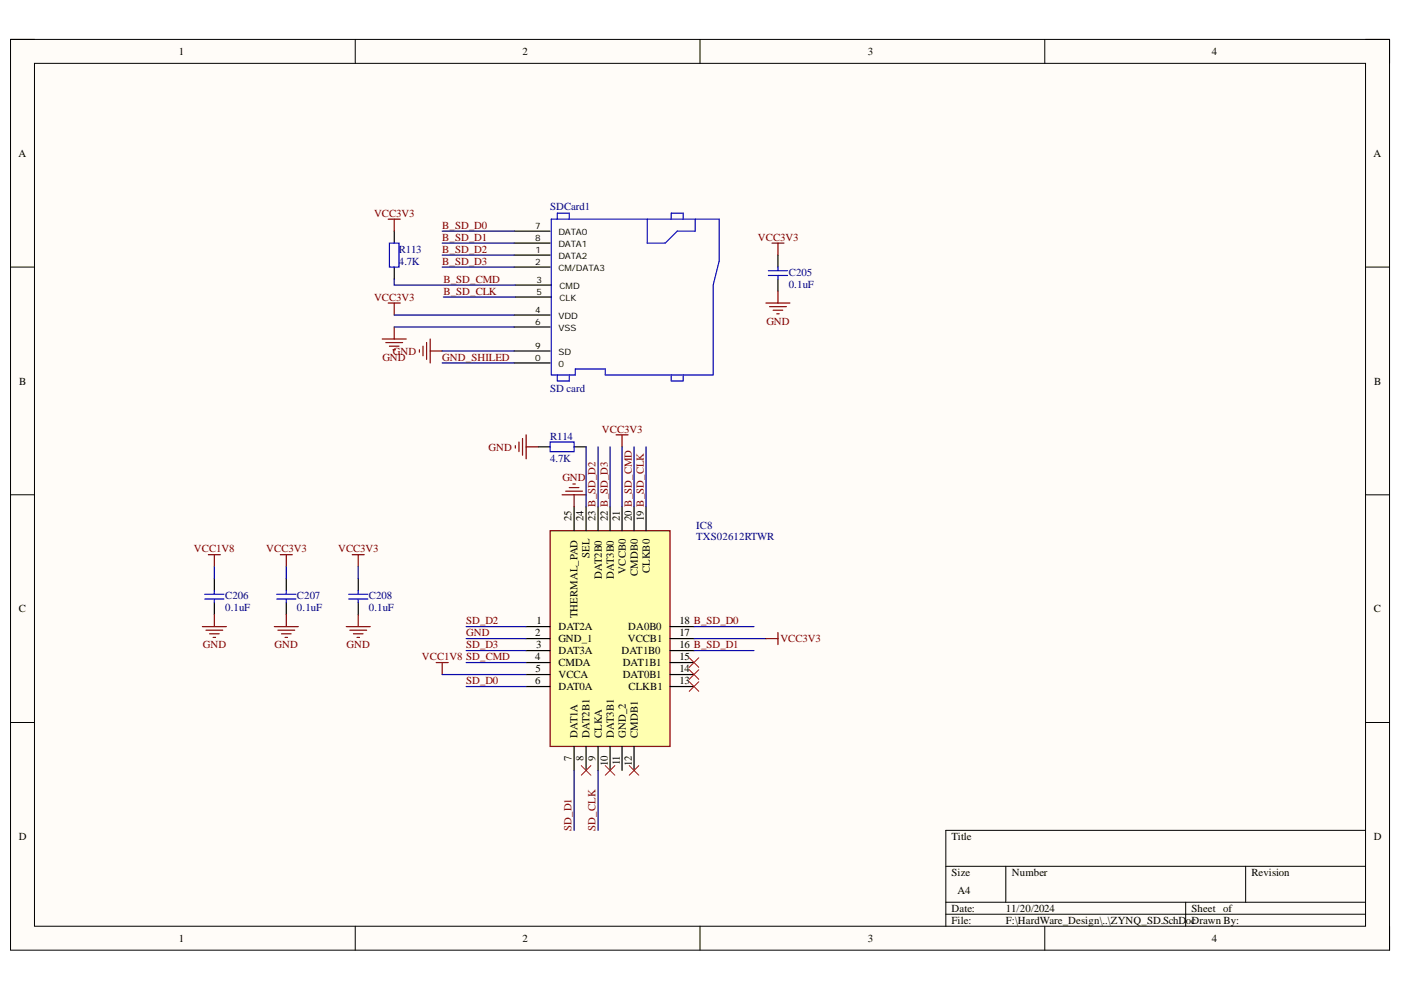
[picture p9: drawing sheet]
<svg xmlns="http://www.w3.org/2000/svg" width="297mm" height="210mm" viewBox="0 0 297 210" stroke-linecap="round" stroke-linejoin="round" font-family="sans-serif">
<defs><g id="words">
<g font-size="2.3">
<text x="37.9" y="11.7">1</text>
<text x="110.8" y="11.7">2</text>
<text x="184" y="11.7">3</text>
<text x="256.9" y="11.7">4</text>
<text x="3.9" y="33.3">A</text>
<text x="291.2" y="33.3">A</text>
<text x="4.1" y="81.5">B</text>
<text x="291.4" y="81.5">B</text>
<text x="121.2" y="110.5" transform="rotate(-90 121.2 110.5)">25</text>
<text x="123.7" y="110.5" transform="rotate(-90 123.7 110.5)">24</text>
<text x="126.3" y="110.5" transform="rotate(-90 126.3 110.5)">23 B_SD_D2</text>
<text x="128.9" y="110.5" transform="rotate(-90 128.9 110.5)">22 B_SD_D3</text>
<text x="131.4" y="110.5" transform="rotate(-90 131.4 110.5)">21</text>
<text x="134" y="110.5" transform="rotate(-90 134 110.5)">20 B_SD_CMD</text>
<text x="136.5" y="110.5" transform="rotate(-90 136.5 110.5)">19 B_SD_CLK</text>
<text x="125" y="118.3" transform="rotate(-90 125 118.3)">SEL</text>
<text x="127.6" y="122.8" transform="rotate(-90 127.6 122.8)">DAT2B0</text>
<text x="130.2" y="122.8" transform="rotate(-90 130.2 122.8)">DAT3B0</text>
<text x="132.7" y="121.6" transform="rotate(-90 132.7 121.6)">VCCB0</text>
<text x="135.2" y="122.1" transform="rotate(-90 135.2 122.1)">CMDB0</text>
<text x="137.8" y="121.4" transform="rotate(-90 137.8 121.4)">CLKB0</text>
<text x="4" y="129.8">C</text>
<text x="122.5" y="131" transform="rotate(-90 122.5 131)">THERMAL_PAD</text>
<text x="291.3" y="129.8">C</text>
<text x="113.5" y="134.9">2</text>
<text x="113.7" y="137.4">3</text>
<text x="113.7" y="132.4">1</text>
<text x="118.4" y="133.6">DAT2A</text>
<text x="118.4" y="136.2">GND_1</text>
<text x="133.1" y="136.2">VCCB1</text>
<text x="133.2" y="133.6">DA0B0</text>
<text x="144" y="132.4">18 B_SD_D0</text>
<text x="144" y="134.9">17</text>
<text x="144" y="137.4">16 B_SD_D1</text>
<text x="113.5" y="140">4</text>
<text x="113.6" y="142.5">5</text>
<text x="118.4" y="138.7">DAT3A</text>
<text x="118.4" y="141.2">CMDA</text>
<text x="118.4" y="143.8">VCCA</text>
<text x="131.8" y="138.7">DAT1B0</text>
<text x="132" y="141.2">DAT1B1</text>
<text x="132" y="143.8">DAT0B1</text>
<text x="144" y="140">15</text>
<text x="144" y="142.5">14</text>
<text x="113.5" y="145">6</text>
<text x="118.4" y="146.3">DAT0A</text>
<text x="133.3" y="146.3">CLKB1</text>
<text x="144" y="145">13</text>
<text x="121.2" y="161.4" transform="rotate(-90 121.2 161.4)">7</text>
<text x="122.5" y="156.5" transform="rotate(-90 122.5 156.5)">DAT1A</text>
<text x="123.7" y="161.3" transform="rotate(-90 123.7 161.3)">8</text>
<text x="125" y="156.5" transform="rotate(-90 125 156.5)">DAT2B1</text>
<text x="126.3" y="161.4" transform="rotate(-90 126.3 161.4)">9</text>
<text x="127.6" y="156.5" transform="rotate(-90 127.6 156.5)">CLKA</text>
<text x="130.2" y="156.5" transform="rotate(-90 130.2 156.5)">DAT3B1</text>
<text x="132.7" y="156.5" transform="rotate(-90 132.7 156.5)">GND_2</text>
<text x="135.2" y="156.5" transform="rotate(-90 135.2 156.5)">CMDB1</text>
<text x="128.9" y="162.5" transform="rotate(-90 128.9 162.5)">10</text>
<text x="131.4" y="162.3" transform="rotate(-90 131.4 162.3)">11</text>
<text x="134" y="162.5" transform="rotate(-90 134 162.5)">12</text>
<text x="4" y="178.1">D</text>
<text x="201.8" y="178.1">Title</text>
<text x="291.3" y="178.1">D</text>
<text x="201.8" y="185.7">Size</text>
<text x="214.5" y="185.7">Number</text>
<text x="265.3" y="185.7">Revision</text>
<text x="203" y="189.5">A4</text>
<text x="201.8" y="193.3">Date:</text>
<text x="201.8" y="195.9">File:</text>
<text x="213.3" y="193.3">11/20/2024</text>
<text x="213.3" y="195.9">F:\HardWare_Design\..\ZYNQ_SD.SchD</text>
<text x="251.4" y="195.9">ocDrawn By:</text>
<text x="252.6" y="193.3">Sheet of</text>
<text x="37.9" y="199.7">1</text>
<text x="110.8" y="199.7">2</text>
<text x="184" y="199.7">3</text>
<text x="256.9" y="199.7">4</text>
</g>
<g font-size="2.3" fill="#800000">
<text x="79.3" y="46">VCC3V3</text>
<text x="93.8" y="53.6">B_SD_D2</text>
<text x="93.8" y="48.5">B_SD_D0</text>
<text x="93.8" y="51.1">B_SD_D1</text>
<text x="160.7" y="51.1">VCC3V3</text>
<text x="93.8" y="56.2">B_SD_D3</text>
<text x="94" y="60">B_SD_CMD</text>
<text x="79.3" y="63.8">VCC3V3</text>
<text x="94" y="62.5">B_SD_CLK</text>
<text x="162.5" y="68.8">GND</text>
<text x="81.1" y="76.5">GND</text>
<text x="83.3" y="75.2">GND</text>
<text x="93.8" y="76.5">GND_SHILED</text>
<text x="103.6" y="95.6">GND</text>
<text x="127.6" y="91.8">VCC3V3</text>
<text x="119.2" y="101.9">GND</text>
<text x="41.1" y="117.1">VCC1V8</text>
<text x="56.4" y="117.1">VCC3V3</text>
<text x="71.7" y="117.1">VCC3V3</text>
<text x="43" y="137.4">GND</text>
<text x="58.2" y="137.4">GND</text>
<text x="73.5" y="137.4">GND</text>
<text x="98.8" y="134.9">GND</text>
<text x="98.8" y="137.4">SD_D3</text>
<text x="98.8" y="132.4">SD_D2</text>
<text x="165.4" y="136.2">VCC3V3</text>
<text x="89.5" y="140">VCC1V8 SD_CMD</text>
<text x="98.8" y="145">SD_D0</text>
<text x="121.2" y="176.1" transform="rotate(-90 121.2 176.1)">SD_D1</text>
<text x="126.3" y="176.1" transform="rotate(-90 126.3 176.1)">SD_CLK</text>
</g>
<g font-size="2.3" fill="#000080">
<text x="116.6" y="44.5">SDCard1</text>
<text x="84.5" y="53.6">R113</text>
<text x="84.5" y="56.2">4.7K</text>
<text x="167.2" y="58.4">C205</text>
<text x="167.2" y="61">0.1uF</text>
<text x="116.6" y="83.1">SD card</text>
<text x="116.6" y="93.3">R114</text>
<text x="116.6" y="97.9">4.7K</text>
<text x="147.6" y="112.1">IC8</text>
<text x="147.6" y="114.6">TXS02612RTWR</text>
<text x="47.7" y="129.6">0.1uF</text>
<text x="47.7" y="127">C206</text>
<text x="63" y="129.6">0.1uF</text>
<text x="63" y="127">C207</text>
<text x="78.2" y="129.6">0.1uF</text>
<text x="78.2" y="127">C208</text>
</g>
<g font-size="1.9">
<text x="113.5" y="48.6">7</text>
<text x="113.5" y="51.2">8</text>
<text x="113.6" y="53.7">1</text>
<text x="118.4" y="49.8">DATA0</text>
<text x="118.4" y="52.3">DATA1</text>
<text x="113.5" y="56.2">2</text>
<text x="118.4" y="54.9">DATA2</text>
<text x="118.4" y="57.4">CM/DATA3</text>
<text x="113.7" y="60">3</text>
<text x="113.7" y="62.6">5</text>
<text x="118.6" y="61.2">CMD</text>
<text x="118.6" y="63.8">CLK</text>
<text x="113.5" y="66.4">4</text>
<text x="113.5" y="68.9">6</text>
<text x="118.4" y="67.6">VDD</text>
<text x="118.4" y="70.1">VSS</text>
<text x="113.5" y="74">9</text>
<text x="113.5" y="76.5">0</text>
<text x="118.4" y="75.2">SD</text>
<text x="118.4" y="77.7">0</text>
</g>
</g></defs>
<path d="M2.2 8.4h292.4v193.1h-292.4z" fill-rule="evenodd" fill="#fffcf8"/>
<path d="M2.2 8.4h292.4v193.1h-292.4z" fill="none" stroke="#000" stroke-width=".21"/>
<path d="M7.3 13.4h282.2v183h-282.2z" fill-rule="evenodd" fill="#fffcf8"/>
<g fill="none" stroke="#000" stroke-width=".21">
<path d="M2.2 8.4h5.1M7.3 13.4h282.2v183h-282.2zM75.3 8.4v5M148.4 8.4v5M221.5 8.4v5M289.5 8.4h5.1v5M2.2 56.6h5.1M289.5 56.6h5.1M2.2 104.9h5.1M289.5 104.9h5.1M2.2 153.2h5.1M289.5 153.2h5.1"/>
<path d="M289.5 176.1h-89v20.3M75.3 196.4v5.1M148.4 196.4v5.1M200.5 183.7h89M200.5 191.3h89M200.5 193.8h89M213.3 183.7v7.6M221.5 196.4v5.1M251.4 191.3v5.1M264.1 183.7v7.6M294.6 196.4v5.1"/>
</g>
<path d="M82.6 51.5h2v5.1h-2zM116.9 46.5h35.6v8.9l-1.3 5v19.1h-22.9v-1.3h-6.3v1.3h-5.1zM118.2 46.5v-1.3h2.5v1.3M137.2 46.5v5h3.8l2.6-2.5h3.8v-2.5M142.3 46.5v-1.3h2.6v1.3M162.9 57.4h4.1M162.9 58.4h4.1M164.9 56.6v.8M164.9 58.4v.8M118.2 79.5v1.3h2.5v-1.3M142.3 79.5v1.3h2.6v-1.3" fill="none" stroke="#00f" stroke-width=".25"/>
<g fill="none" stroke="#000" stroke-width=".25">
<path d="M83.6 49v2.5M83.6 56.6v2.6M109 54.1h7.6M109 56.6h7.6M109 49h7.6M109 51.5h7.6M164.9 54.1v2.5M164.9 59.2v2.5M109 66.8h7.6M109 69.3h7.6M109 74.4h7.6M109 77h7.6"/>
<path d="M109.3 60.4h7.6M109.3 63h7.6"/>
</g>
<g fill="none" stroke="#800000" stroke-width=".25">
<path d="M82.3 46.5h2.6M83.6 46.5v2.5M163.7 51.5h2.5M164.9 51.5v2.6M81 71.9h5.1M81.8 72.6h3.6M82.3 64.3h2.6M82.6 73.4h2M83.3 74.2h.5M83.6 64.3v2.5M83.6 69.3v2.6M88.9 74.2v.5"/>
<path d="M89.7 73.4v2M90.4 72.6v3.6M91.2 71.9v5.1M91.2 74.4h2.6M162.4 64.3h5.1M163.2 65h3.5M163.9 65.8h2.1M164.7 66.5h.5M164.9 61.7v2.6"/>
</g>
<path d="M83.6 59.2v1.2h25.7M93.8 49h15.2M93.8 51.5h15.2M93.8 54.1h15.2M93.8 56.6h15.2M83.6 69.3h25.4M83.6 66.8h25.4M93.8 74.4h15.2M93.8 77h15.2M94 63h15.3" fill="none" stroke="#000080" stroke-width=".25"/>
<path d="M116.6 112.5h25.5v45.8h-25.5z" fill-rule="evenodd" fill="#ffffb0"/>
<g fill="none" stroke="#800000" stroke-width=".25">
<path d="M109.3 94.5v.5M110 93.7v2.1M110.8 93v3.5M111.5 92.2v5.1M111.5 94.7h2.6M130.6 92.2h2.6M131.9 92.2v2.5M44.2 117.6h2.5M45.4 117.6v2.6M59.4 117.6h2.6M60.7 117.6v2.6M74.7 117.6h2.5"/>
<path d="M76 117.6v2.6M116.6 112.5h25.5v45.8h-25.5zM119.2 104.9h5.1M119.9 104.1h3.6M120.7 103.4h2M121.5 102.6h.5M121.7 104.9v2.5M42.9 132.9h5.1M43.7 133.6h3.5M44.4 134.4h2.1M45.2 135.1h.5M45.4 130.3v2.6"/>
<path d="M58.2 132.9h5M58.9 133.6h3.6M59.7 134.4h2M60.4 135.1h.6M60.7 130.3v2.6M73.4 132.9h5.1M74.2 133.6h3.5M74.9 134.4h2.1M75.7 135.1h.5M76 130.3v2.6M162.4 135.4h2.5M164.9 134.1v2.6"/>
<path d="M92.5 140.5h2.5M93.8 140.5v2.5"/>
</g>
<g fill="none" stroke="#000" stroke-width=".25">
<path d="M114.1 94.7h2.5M121.7 94.7h2.6M121.7 107.4v5.1M124.3 107.4v5.1M126.8 107.4v5.1M129.3 107.4v5.1M131.9 107.4v5.1M134.4 107.4v5.1M137 107.4v5.1M45.4 122.7v2.5M45.4 127.8v2.5M60.7 122.7v2.5"/>
<path d="M60.7 127.8v2.5M76 122.7v2.5M76 127.8v2.5M111.5 132.9h5.1M111.5 135.4h5.1M111.5 137.9h5.1M142.1 132.9h5M142.1 135.4h5M142.1 137.9h5M111.5 140.5h5.1M111.5 143h5.1M111.5 145.6h5.1"/>
<path d="M121.7 158.3v5M124.3 158.3v5M126.8 158.3v5M129.3 158.3v5M131.9 158.3v5M134.4 158.3v5M142.1 140.5h5M142.1 143h5M142.1 145.6h5"/>
</g>
<path d="M146.1 139.5l2.1 2M148.2 139.5l-2.1 2M146.1 144.5l2.1 2.1M146.1 142l2.1 2M148.2 144.5l-2.1 2.1M148.2 142l-2.1 2M123.2 162.3l2.1 2.1M125.3 162.3l-2.1 2.1M128.3 162.3l2.1 2.1M130.4 162.3l-2.1 2.1M133.4 162.3l2 2.1M135.4 162.3l-2 2.1" fill="none" stroke="#f00" stroke-width=".21"/>
<g fill="none" stroke="#00f" stroke-width=".25">
<path d="M116.6 93.7h5.1v2.1h-5.1zM43.4 126h4.1M43.4 127h4.1M45.4 125.2v.8M45.4 127v.8M58.7 126h4M58.7 127h4M60.7 125.2v.8M60.7 127v.8M73.9 126h4.1M73.9 127h4.1M76 125.2v.8"/>
<path d="M76 127v.8"/>
</g>
<g fill="none" stroke="#000080" stroke-width=".25">
<path d="M124.3 94.7v12.7M126.8 94.7v12.7M129.3 94.7v12.7M131.9 94.7v12.7M134.4 94.7v12.7M137 94.7v12.7M45.4 120.2v2.5M60.7 120.2v2.5M76 120.2v2.5M98.8 137.9h12.7M98.8 135.4h12.7M98.8 132.9h12.7"/>
<path d="M147.1 137.9h12.8M147.1 135.4h15.3M147.1 132.9h12.8M93.8 143h17.7M98.8 140.5h12.7M98.8 145.6h12.7M121.7 163.3v12.8M126.8 163.3v12.8"/>
</g>
<use href="#words"/>
</svg>
